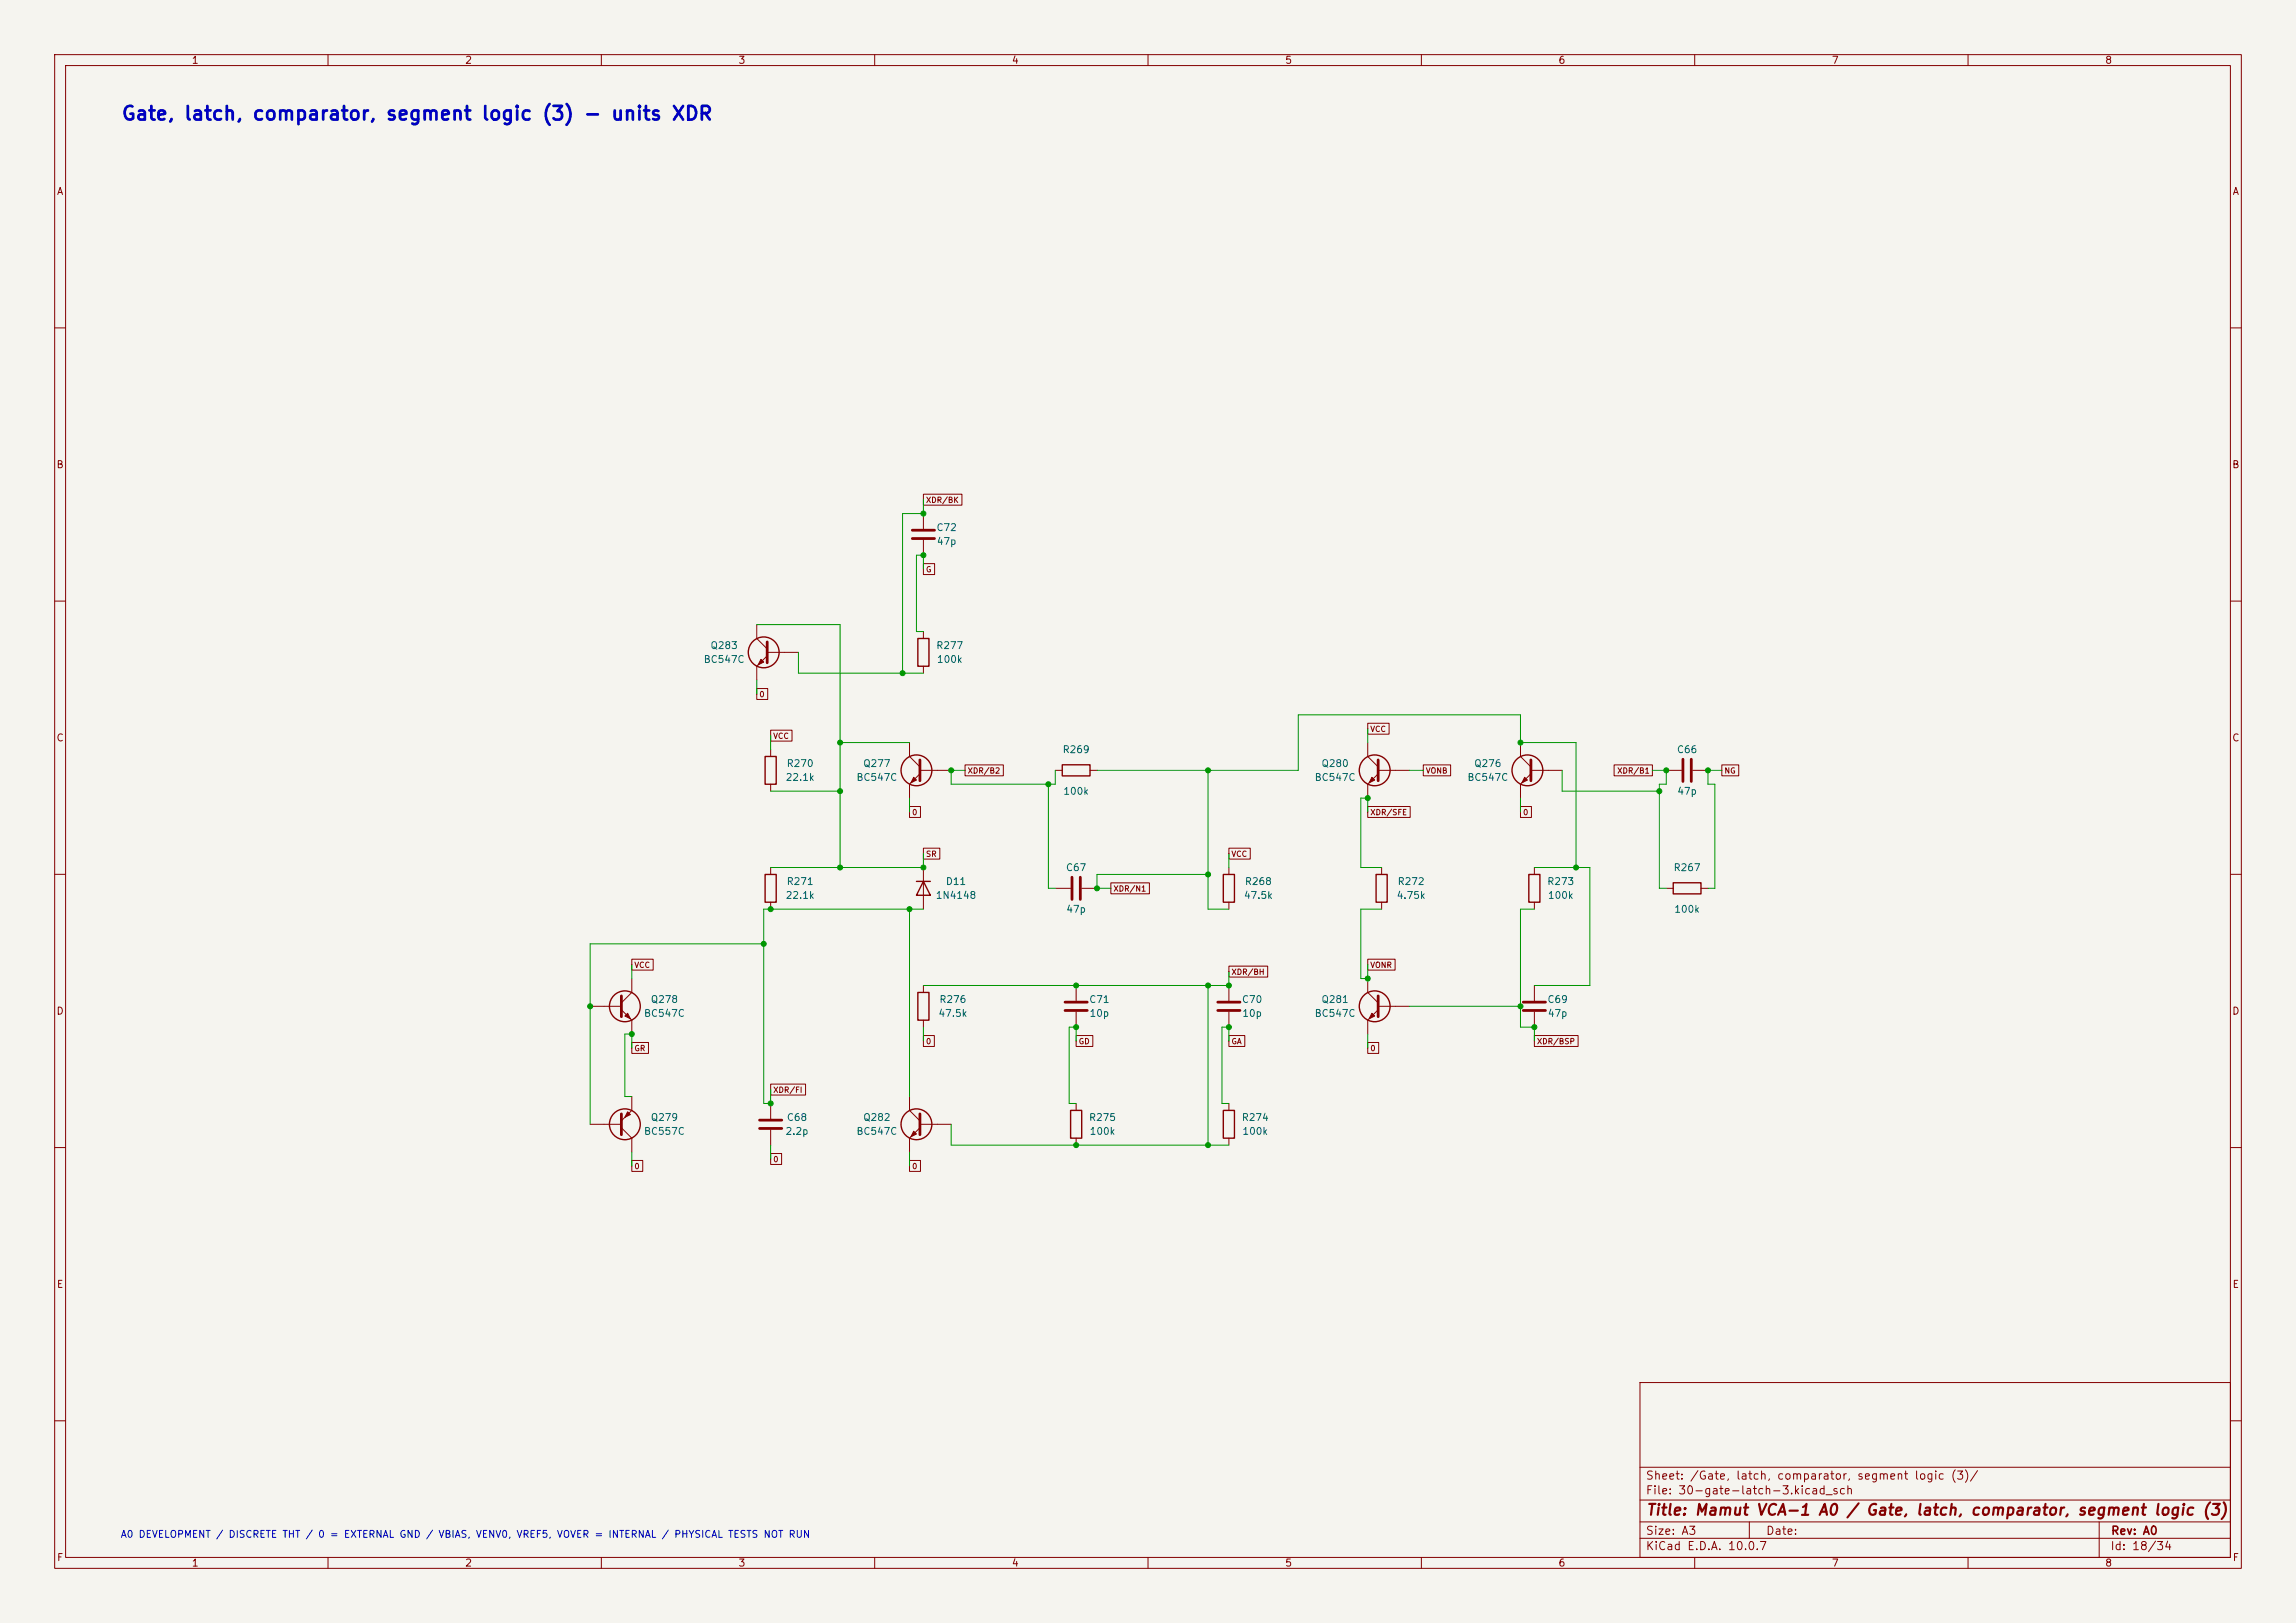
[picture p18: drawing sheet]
<svg xmlns="http://www.w3.org/2000/svg" width="420mm" height="297mm" viewBox="0 0 420 297" stroke-linecap="round" stroke-linejoin="round" font-family="sans-serif">
<defs><g id="words">
<text font-size="2.5" fill="#0000c2" x="22.1" y="22.6">Gate, latch, comparator, segment logic (3) - units XDR</text>
<text font-size="2" fill="#840000" x="301" y="277.8">Title: Mamut VCA-1 A0 / Gate, latch, comparator, segment logic (3)</text>
<g font-size="1.5" fill="#840000">
<text x="300.9" y="273.8">File: 30-gate-latch-3.kicad_sch</text>
<text x="300.9" y="271.1">Sheet: /Gate, latch, comparator, segment logic (3)/</text>
<text x="300.9" y="281.2">Size: A3</text>
<text x="322.9" y="281.2">Date:</text>
<text x="386" y="281.2">Rev: A0</text>
<text x="300.9" y="284">KiCad E.D.A. 10.0.7</text>
<text x="385.9" y="284">Id: 18/34</text>
</g>
<g font-size="1.3" fill="#840000">
<text x="35" y="12">1</text>
<text x="85" y="12">2</text>
<text x="135" y="12">3</text>
<text x="185" y="12">4</text>
<text x="235" y="12">5</text>
<text x="285" y="12">6</text>
<text x="335" y="12">7</text>
<text x="385" y="12">8</text>
<text x="10.3" y="36">A</text>
<text x="408.3" y="36">A</text>
<text x="10.2" y="86">B</text>
<text x="408.2" y="86">B</text>
<text x="10.2" y="136">C</text>
<text x="408.2" y="136">C</text>
<text x="10.2" y="186">D</text>
<text x="408.2" y="186">D</text>
<text x="10.3" y="236">E</text>
<text x="408.3" y="236">E</text>
<text x="10.3" y="286">F</text>
<text x="35" y="287">1</text>
<text x="85" y="287">2</text>
<text x="135" y="287">3</text>
<text x="185" y="287">4</text>
<text x="235" y="287">5</text>
<text x="285" y="287">6</text>
<text x="335" y="287">7</text>
<text x="385" y="287">8</text>
<text x="408.3" y="286">F</text>
</g>
<g font-size="1.3" fill="#006464">
<text x="171.2" y="97.5">C72</text>
<text x="171.3" y="100">47p</text>
<text x="129.9" y="119.1">Q283</text>
<text x="171.2" y="119.1">R277</text>
<text x="128.6" y="121.6">BC547C</text>
<text x="171.3" y="121.6">100k</text>
<text x="143.6" y="143.2">22.1k</text>
<text x="143.8" y="140.7">R270</text>
<text x="156.6" y="143.2">BC547C</text>
<text x="157.8" y="140.7">Q277</text>
<text x="194.3" y="138.1">R269</text>
<text x="240.4" y="143.2">BC547C</text>
<text x="241.6" y="140.7">Q280</text>
<text x="268.3" y="143.2">BC547C</text>
<text x="269.6" y="140.7">Q276</text>
<text x="306.6" y="138.1">C66</text>
<text x="194.4" y="145.7">100k</text>
<text x="306.7" y="145.7">47p</text>
<text x="194.9" y="159.7">C67</text>
<text x="306" y="159.7">R267</text>
<text x="143.6" y="164.8">22.1k</text>
<text x="143.8" y="162.3">R271</text>
<text x="171.1" y="164.8">1N4148</text>
<text x="172.9" y="162.3">D11</text>
<text x="194.9" y="167.3">47p</text>
<text x="227.4" y="164.8">47.5k</text>
<text x="227.6" y="162.3">R268</text>
<text x="255.4" y="164.8">4.75k</text>
<text x="255.6" y="162.3">R272</text>
<text x="282.9" y="162.3">R273</text>
<text x="283" y="164.8">100k</text>
<text x="306.2" y="167.3">100k</text>
<text x="118.9" y="183.8">Q278</text>
<text x="171.7" y="183.8">R276</text>
<text x="199.1" y="183.8">C71</text>
<text x="227.1" y="183.8">C70</text>
<text x="241.6" y="183.8">Q281</text>
<text x="283" y="183.8">C69</text>
<text x="117.7" y="186.4">BC547C</text>
<text x="171.5" y="186.4">47.5k</text>
<text x="199.2" y="186.4">10p</text>
<text x="227.1" y="186.4">10p</text>
<text x="240.4" y="186.4">BC547C</text>
<text x="283" y="186.4">47p</text>
<text x="117.7" y="208">BC557C</text>
<text x="118.9" y="205.4">Q279</text>
<text x="143.6" y="208">2.2p</text>
<text x="143.8" y="205.4">C68</text>
<text x="156.6" y="208">BC547C</text>
<text x="157.8" y="205.4">Q282</text>
<text x="199.1" y="205.4">R275</text>
<text x="199.2" y="208">100k</text>
<text x="227" y="205.4">R274</text>
<text x="227.2" y="208">100k</text>
</g>
<text font-size="1.3" fill="#0000c2" x="22" y="281.7">A0 DEVELOPMENT / DISCRETE THT / 0 = EXTERNAL GND / VBIAS, VENV0, VREF5, VOVER = INTERNAL / PHYSICAL TESTS NOT RUN</text>
<g font-size="1" fill="#840000">
<text x="169.3" y="92.3">XDR/BK</text>
<text x="169.3" y="105">G</text>
<text x="138.8" y="127.8">0</text>
<text x="141.3" y="135.4">VCC</text>
<text x="250.6" y="134.2">VCC</text>
<text x="176.9" y="141.8">XDR/B2</text>
<text x="260.7" y="141.8">VONB</text>
<text x="295.7" y="141.8">XDR/B1</text>
<text x="315.3" y="141.8">NG</text>
<text x="166.7" y="149.4">0</text>
<text x="250.6" y="149.4">XDR/SFE</text>
<text x="278.5" y="149.4">0</text>
<text x="169.3" y="157">SR</text>
<text x="225.2" y="157">VCC</text>
<text x="203.6" y="163.4">XDR/N1</text>
<text x="115.9" y="177.4">VCC</text>
<text x="225.2" y="178.6">XDR/BH</text>
<text x="250.6" y="177.4">VONR</text>
<text x="169.3" y="191.3">0</text>
<text x="197.2" y="191.3">GD</text>
<text x="225.2" y="191.3">GA</text>
<text x="281" y="191.3">XDR/BSP</text>
<text x="115.9" y="192.6">GR</text>
<text x="250.6" y="192.6">0</text>
<text x="141.3" y="200.2">XDR/FI</text>
<text x="115.9" y="214.2">0</text>
<text x="141.3" y="212.9">0</text>
<text x="166.7" y="214.2">0</text>
</g>
</g></defs>
<path d="M0 0h420v297h-420z" fill="#f5f4ef" stroke="#f5f4ef" stroke-width=".18"/>
<g fill="none" stroke="#840000" stroke-width=".18">
<path d="M10 10h400v277h-400zM12 12h396v273h-396zM60 10v2M110 10v2M160 10v2M210 10v2M260 10v2M310 10v2M360 10v2M10 60h2M408 60h2M168.9 90.4h7.1v2h-7.1z"/>
<path d="M168.9 94v2.8M168.9 98.8v2.8M10 110h2M138.4 114.3v2.5l1.9 1.9M140.3 119.4h5.7M168.9 103.1h2.1v2h-2.1zM168.9 115.6v1.2M408 110h2M138.4 126h2v2h-2zM140.3 120l-1.9 1.9v2.6M141 133.6h3.9v2h-3.9zM141 137.2v1.2"/>
<path d="M166.4 135.9v2.5l1.9 1.9M168.9 121.9v1.3M176.5 140h7v2h-7zM250.2 132.3h3.9v2.1h-3.9zM250.2 135.9v2.5l1.9 1.9M260.3 140h5.1v2h-5.1zM278.1 135.9v2.5l1.9 1.9M295.3 140h7v2h-7zM315 140h3.1v2h-3.1zM10 160h2M141 143.5v1.3M141 158.8v1.2"/>
<path d="M166.4 147.6h2v2h-2zM168.3 141.6l-1.9 1.9v2.6M168.3 141h5.7M168.9 155.2h3v2h-3zM168.9 158.8v7.6M193 141h1.3M199.4 141h1.3M224.8 155.2h3.9v2h-3.9zM224.8 158.8v1.2M250.2 147.6h7.8v2h-7.8zM252.1 141h5.7M252.1 141.6l-1.9 1.9v2.6"/>
<path d="M252.7 158.8v1.2M278.1 147.6h2v2h-2zM280 141h5.7M280 141.6l-1.9 1.9v2.6M280.7 158.8v1.2M304.8 141h2.8M309.6 141h2.8M408 160h2M115.6 175.5h3.9v2h-3.9zM115.6 179.1v2.5l-1.9 1.9M141 165.1v1.3M193 162.6h2.8"/>
<path d="M197.9 162.6h2.8M203.2 161.6h7.1v2h-7.1zM224.8 176.8h7.1v2h-7.1zM224.8 165.1v1.3M250.2 175.5h5v2h-5zM250.2 179.1v2.5l1.9 1.9M252.7 165.1v1.3M280.7 165.1v1.3M304.8 162.6h1.3M311.1 162.6h1.3M107.9 184.2h5.8M113.7 184.8l1.9 1.9v2.5"/>
<path d="M115.6 190.8h3v2h-3zM141 198.4h6.4v2h-6.4zM168.9 189.5h2v2h-2zM168.9 180.3v1.3M168.9 186.7v1.3M196.8 189.5h3.1v2h-3.1zM196.8 180.3v2.8M196.8 185.2v2.8M224.8 189.5h2.9v2h-2.9zM224.8 180.3v2.8M224.8 185.2v2.8M250.2 190.8h2v2h-2z"/>
<path d="M252.1 184.2h5.7M252.1 184.8l-1.9 1.9v2.5M280.7 189.5h8v2h-8zM280.7 180.3v2.8M280.7 185.2v2.8M10 210h2M107.9 205.7h5.8M113.7 206.4l1.9 1.9v2.5M115.6 212.4h2v2h-2zM115.6 200.7v2.5l-1.9 1.9M141 211.1h2v2h-2zM141 201.9v2.8"/>
<path d="M141 206.8v2.8M166.4 212.4h2v2h-2zM166.4 200.7v2.5l1.9 1.9M168.3 205.7h5.7M168.3 206.4l-1.9 1.9v2.5M196.8 201.9v1.3M196.8 208.3v1.3M224.8 201.9v1.3M224.8 208.3v1.3M408 210h2M300 253h108v32h-108zM10 260h2"/>
<path d="M300 278.5h108M300 274.5h108M300 268.5h108M320 278.5v3M384 278.5v6.5M408 260h2M60 285v2M110 285v2M160 285v2M210 285v2M260 285v2M300 281.5h108"/>
<path d="M310 285v2M360 285v2"/>
</g>
<g fill="none" stroke="#840000" stroke-width=".51">
<path d="M166.9 98.6h4M166.9 97h4M140.3 117.5v3.8M168.3 139.1v3.8M252.1 139.1v3.8M280 139.1v3.8M307.8 138.9v4.1M309.4 138.9v4.1M196.1 160.5v4.1M197.6 160.5v4.1M113.7 182.2v3.9M194.8 184.9h4.1"/>
<path d="M194.8 183.4h4.1M222.8 184.9h4M222.8 183.4h4M252.1 182.2v3.9M278.6 184.9h4.1M278.6 183.4h4.1M113.7 203.8v3.8M138.9 205h4.1M138.9 206.5h4.1M168.3 203.8v3.8"/>
</g>
<g fill="none" stroke="#840000" stroke-width=".25">
<path d="M167.9 116.8h2v5.1h-2zM140 138.4h2v5.1h-2zM194.3 140h5.1v2h-5.1zM140 160h2v5.1h-2zM167.6 161.3h2.6M168.9 161.3l1.3 2.5h-2.6zM223.8 160h2v5.1h-2zM251.7 160h2v5.1h-2zM279.7 160h2v5.1h-2zM306.1 161.5h5v2.1h-5zM167.9 181.6h2v5.1h-2zM195.8 203.2h2.1v5.1h-2.1z"/>
<path d="M223.8 203.2h2v5.1h-2z"/>
<circle cx="139.7" cy="119.4" r="2.82"/>
<circle cx="167.6" cy="141" r="2.82"/>
<circle cx="251.5" cy="141" r="2.82"/>
<circle cx="279.4" cy="141" r="2.82"/>
<circle cx="114.3" cy="184.1" r="2.82"/>
<circle cx="251.5" cy="184.1" r="2.82"/>
<circle cx="114.3" cy="205.7" r="2.82"/>
<circle cx="167.6" cy="205.7" r="2.82"/>
</g>
<g fill="#840000" stroke="#840000" stroke-width=".18">
<path d="M167.1 207l.5 .5-1 .5z"/>
<path d="M167.1 142.2l.5 .5-1 .6z"/>
<path d="M251 185.4l.5 .5-1.1 .5z"/>
<path d="M114.8 203.5l.5 .5-1 .5z"/>
<path d="M251 142.2l.5 .5-1.1 .6z"/>
<path d="M139.2 120.7l.5 .5-1 .5z"/>
<path d="M114.3 185.9l.5-.5 .5 1z"/>
<path d="M278.9 142.2l.5 .5-1 .6z"/>
</g>
<g fill="none" stroke="#009600" stroke-width=".18">
<path d="M168.9 91.4v2.6h-3.8v29.2M138.4 114.3h15.3v44.5M146 119.4v3.8h22.9M168.9 104.1v-2.5h-1.3v14h1.3M138.4 124.5v2.5M141 134.6v2.6M153.7 135.9h12.7M250.2 133.4v2.5M141 144.8h12.7M166.4 146.1v2.5M168.9 156.2v2.6h-27.9M176.5 141h-2.5v2.5h19v-2.5"/>
<path d="M191.8 143.5v19.1h1.2M200.7 141h36.8v-10.2h40.6v5.1h10.2v22.9M221 141v25.4h3.8M224.8 156.2v2.6M250.2 148.6v-2.5h-1.3v12.7h3.8M257.8 141h2.5M278.1 146.1v2.5M280.7 158.8h10.1v21.5h-10.1M285.7 141v3.8h17.8M302.3 141h2.5v2.5h-1.3v19.1h1.3M315 141h-2.6v2.5h1.3v19.1h-1.3M115.6 176.5v2.6"/>
<path d="M139.7 172.7h-31.8v33M166.4 166.4v34.3M168.9 166.4h-29.2v35.5h1.3v-2.5M221 160h-20.3v2.6h2.5M224.8 177.8v2.5h-55.9M252.7 166.4h-3.8v12.7h1.3v-2.6M280.7 166.4h-2.6v21.6h2.6v2.5M115.6 191.8v-2.6h-1.3v11.5h1.3M168.9 188v2.5M196.8 190.5v-2.5h-1.2v13.9h1.2M221 180.3v29.3M224.8 190.5v-2.5h-1.3v13.9h1.3"/>
<path d="M250.2 189.2v2.6M257.8 184.2h20.3M115.6 210.8v2.6M141 209.6v2.5M166.4 210.8v2.6M174 205.7v3.9h50.8"/>
</g>
<g fill="#009600" stroke="#009600" stroke-width=".18">
<circle cx="221" cy="209.6" r=".46"/>
<circle cx="196.8" cy="209.6" r=".46"/>
<circle cx="200.7" cy="162.6" r=".46"/>
<circle cx="196.8" cy="188" r=".46"/>
<circle cx="196.8" cy="180.3" r=".46"/>
<circle cx="224.8" cy="180.3" r=".46"/>
<circle cx="224.8" cy="188" r=".46"/>
<circle cx="221" cy="180.3" r=".46"/>
<circle cx="153.7" cy="135.9" r=".46"/>
<circle cx="174" cy="141" r=".46"/>
<circle cx="168.9" cy="101.6" r=".46"/>
<circle cx="168.9" cy="94" r=".46"/>
<circle cx="165.1" cy="123.2" r=".46"/>
<circle cx="153.7" cy="144.8" r=".46"/>
<circle cx="139.7" cy="172.7" r=".46"/>
<circle cx="166.4" cy="166.4" r=".46"/>
<circle cx="168.9" cy="158.8" r=".46"/>
<circle cx="191.8" cy="143.5" r=".46"/>
<circle cx="141" cy="166.4" r=".46"/>
<circle cx="153.7" cy="158.8" r=".46"/>
<circle cx="288.3" cy="158.8" r=".46"/>
<circle cx="312.4" cy="141" r=".46"/>
<circle cx="304.8" cy="141" r=".46"/>
<circle cx="303.5" cy="144.8" r=".46"/>
<circle cx="107.9" cy="184.2" r=".46"/>
<circle cx="141" cy="201.9" r=".46"/>
<circle cx="115.6" cy="189.2" r=".46"/>
<circle cx="221" cy="141" r=".46"/>
<circle cx="221" cy="160" r=".46"/>
<circle cx="250.2" cy="179.1" r=".46"/>
<circle cx="278.1" cy="184.2" r=".46"/>
<circle cx="250.2" cy="146.1" r=".46"/>
<circle cx="280.7" cy="188" r=".46"/>
<circle cx="278.1" cy="135.9" r=".46"/>
</g>
<use href="#words"/>
</svg>
